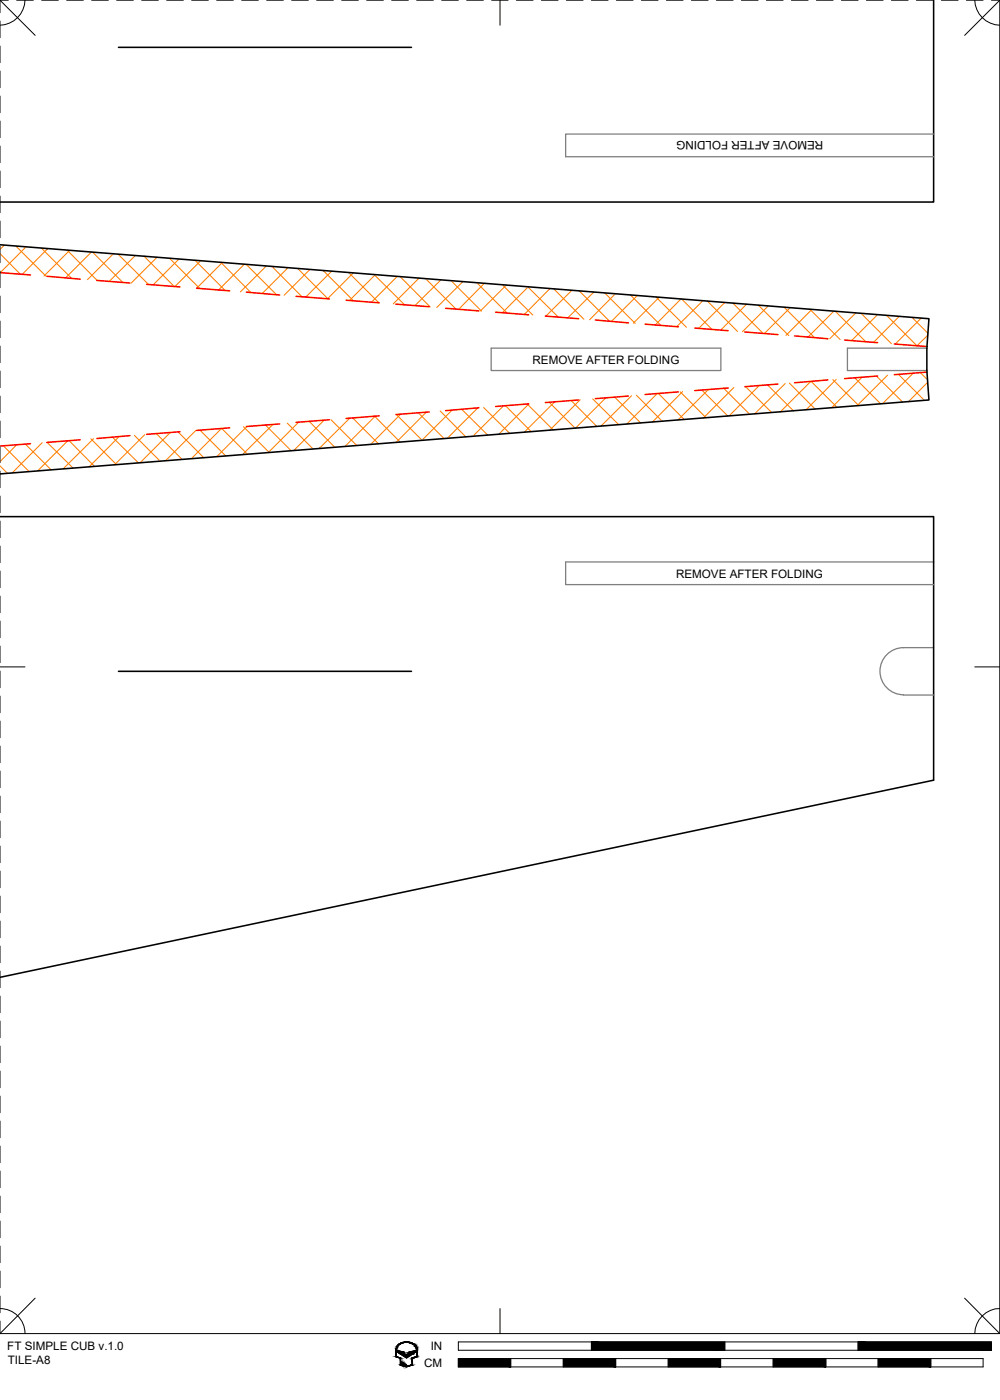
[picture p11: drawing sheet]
<svg xmlns="http://www.w3.org/2000/svg" width="190mm" height="267mm" viewBox="0 0 190 267" stroke-linecap="round" stroke-linejoin="round" font-family="sans-serif">
<defs><g id="words">
<g font-size="2.2">
<text x="156.8" y="26.9" transform="rotate(-180 156.8 26.9)">REMOVE AFTER FOLDING</text>
<text x="101.5" y="69.2">REMOVE AFTER FOLDING</text>
<text x="128.8" y="110">REMOVE AFTER FOLDING</text>
<text x="1.4" y="257.2">FT SIMPLE CUB v.1.0</text>
<text x="82.1" y="257.2">IN</text>
<text x="1.5" y="259.9">TILE-A8</text>
<text x="80.8" y="260.4">CM</text>
</g>
</g></defs>
<!-- layer: 06 CAVITY -->
<g fill="none" stroke="#ff7f00" stroke-width=".2">
<path d="M0 48.3l3.9 3.9M.8 46.7l-.8 .8M3 46.9l5.8 5.7M5 47l-5 4.9M7.9 47.3l5.7 5.7M9.1 47.4l-4.9 4.9M12.8 47.7l5.7 5.7M13.2 47.7l-4.8 4.9M17.4 48l-4.9 4.9M17.7 48.1l5.7 5.7M21.6 48.4l-4.9 4.9M22.5 48.5l5.8 5.7"/>
<path d="M25.7 48.7l-4.9 4.9M27.4 48.8l5.8 5.8M29.9 49l-4.9 4.9M32.3 49.2l5.8 5.8M34.1 49.4l-4.9 4.9M37.2 49.6l5.7 5.8M38.2 49.7l-4.9 4.9M42.1 50l5.7 5.8M42.4 50l-4.9 4.9M46.5 50.3l-4.9 5M46.9 50.4l5.8 5.8M50.7 50.7l-4.9 4.9"/>
<path d="M51.8 50.7l5.7 5.8M54.9 51l-4.9 4.9M56.7 51.1l5.8 5.8M59 51.3l-4.9 4.9M61.6 51.5l5.7 5.8M63.2 51.7l-5 4.9M66.4 51.9l5.8 5.8M67.3 52l-4.9 4.9M71.3 52.3l5.8 5.8M71.5 52.3l-4.9 4.9M75.7 52.7l-5 4.9M76.2 52.7l5.8 5.8"/>
<path d="M79.8 53l-4.9 4.9M81.1 53.1l5.8 5.8M84 53.3l-5 4.9M85.9 53.5l5.8 5.8M88.2 53.7l-5 4.9M90.8 53.9l5.8 5.7M92.3 54l-4.9 4.9M95.7 54.3l5.8 5.7M96.4 54.3l-4.9 4.9M100.6 54.7l5.8 5.7M100.6 54.7l-4.9 4.9M104.8 55l-4.9 4.9"/>
<path d="M105.5 55l5.7 5.8M108.9 55.3l-4.9 4.9M110.3 55.4l5.8 5.8M113.1 55.7l-4.9 4.9M115.2 55.8l5.8 5.8M117.2 56l-4.9 4.9M120.1 56.2l5.8 5.8M121.4 56.3l-4.9 4.9M125 56.6l5.8 5.8M125.6 56.6l-4.9 5M129.7 56.9l-4.9 5M129.8 56.9l5.8 5.8"/>
<path d="M133.9 57.3l-5 4.9M134.7 57.3l5.8 5.8M138.1 57.6l-5 5M139.6 57.7l5.8 5.8M142.2 57.9l-4.9 5M144.5 58.1l5.8 5.8M146.4 58.3l-5 4.9M149.4 58.5l5.8 5.8M150.5 58.6l-4.9 4.9M154.2 58.9l5.8 5.8M154.7 58.9l-5 5M158.9 59.3l-5 4.9"/>
<path d="M159.1 59.3l5.8 5.8M163 59.6l-4.9 4.9M164 59.7l5.8 5.8M167.2 59.9l-5 5M63.1 80l4.9 4.9M66.6 79.7l-5.8 5.7M67.2 79.6l4.9 4.9M71.3 79.3l5 4.9M71.5 79.3l-5.8 5.7M75.5 79l4.9 4.9M76.4 78.9l-5.8 5.8M79.7 78.6l4.9 4.9"/>
<path d="M81.3 78.5l-5.8 5.8M83.8 78.3l5 4.9M86.1 78.1l-5.7 5.8M88 78l4.9 4.9M91 77.7l-5.8 5.8M92.1 77.6l5 4.9M95.9 77.3l-5.8 5.8M96.3 77.3l4.9 4.9M100.5 77l4.9 4.9M100.8 76.9l-5.8 5.8M104.6 76.6l4.9 5M105.7 76.5l-5.8 5.8"/>
<path d="M108.8 76.3l4.9 5M110.5 76.1l-5.8 5.8M112.9 76l5 4.9M115.4 75.8l-5.8 5.8M117.1 75.6l4.9 5M120.3 75.4l-5.8 5.8M121.2 75.3l5 5M125.2 75l-5.8 5.8M125.4 75l4.9 4.9M129.6 74.7l4.9 4.9M130 74.6l-5.7 5.8M133.7 74.3l5 5"/>
<path d="M134.9 74.2l-5.8 5.8M137.9 74l4.9 4.9M139.8 73.8l-5.8 5.8M142 73.7l5 4.9M144.7 73.4l-5.8 5.8M146.2 73.3l5 5M149.6 73.1l-5.8 5.7M150.4 73l4.9 4.9M154.4 72.7l-5.8 5.8M154.5 72.7l5 4.9M158.7 72.3l4.9 5M159.3 72.3l-5.8 5.8"/>
<path d="M162.8 72l5 4.9M164.2 71.9l-5.8 5.8M167 71.7l5 4.9M168.9 60.1l5.8 5.8 2.1-2.1M169.1 71.5l-5.8 5.8M171.2 71.3l4.9 5M171.3 60.3l-4.9 4.9M173.7 60.5l3.1 3M174 71.1l-5.9 5.8M175.3 71l1.4 1.4M175.5 60.6l-4.9 4.9M176.7 72.8l-3.7 3.7"/>
<path d="M0 88.7l1.4 1.4M.6 84.9l5 4.9M3.2 84.7l-3.2 3.3M4.8 84.6l4.9 4.9M8 84.3l-5.7 5.8M9 84.3l4.9 4.8M12.9 83.9l-5.7 5.8M13.1 83.9l4.9 4.9M17.3 83.6l4.9 4.9M17.8 83.6l-5.7 5.7M21.4 83.3l4.9 4.8M22.7 83.2l-5.7 5.7"/>
<path d="M25.6 82.9l4.9 5M27.6 82.8l-5.8 5.7M29.8 82.6l4.9 4.9M32.4 82.4l-5.7 5.7M33.9 82.3l4.9 4.9M37.3 82l-5.7 5.8M38.1 81.9l4.9 5M46.4 81.3l4.9 4.9M47.1 81.2l-5.8 5.8M47.1 86.5l-4.9-4.9-5.7 5.8M50.6 81l4.9 4.9M52 80.9l-5.8 5.7"/>
<path d="M54.7 80.6l4.9 4.9M56.9 80.5l-5.8 5.7M58.9 80.3l4.9 4.9M61.7 80.1l-5.7 5.7"/>
</g>
<!-- layer: 08 CUTOUT -->
<path d="M177.9 25.5h-70.1v4.4h70.1M93.6 66.3h43.7v4.3h-43.7zM176.6 66.3h-15.2v4.3h15.2M177.9 107.1h-70.1v4.3h70.1M172.1 132.4h5.8M177.9 123.4h-5.8a4.5 4.5 0 0 0-4.5 4.5 4.5 4.5 0 0 0 4.5 4.5" fill="none" stroke="#808080" stroke-width=".25"/>
<!-- layer: 01 CUT -->
<path d="M22.6 9h55.8M177.9 0v38.5h-177.9M0 46.6l177 14.1-.4 5.6v4.3l.4 5.6-177 14.1M0 98.4h177.9v50.2l-177.9 37.6M22.6 127.9h55.8" fill="none" stroke="#000" stroke-width=".3"/>
<!-- layer: 02 SCORE -->
<g fill="none" stroke="#f00" stroke-width=".3">
<path d="M0 51.9l5.8 .5M8.9 52.6l6.4 .6M18.5 53.4l6.3 .5M27.9 54.2l6.4 .5M37.5 54.9l6.3 .5M46.9 55.7l6.4 .5M56.4 56.4l6.4 .5M65.9 57.2l6.3 .5M75.4 57.9l6.4 .5M84.9 58.7l6.3 .5M94.4 59.5l6.3 .5M62.8 80l-6.4 .5"/>
<path d="M72.2 79.2l-6.3 .5M81.8 78.5l-6.4 .5M91.2 77.7l-6.3 .5M100.7 76.9l-6.3 .5M103.9 60.2l6.3 .5M110.2 76.2l-6.3 .5M113.4 61l6.3 .5M119.7 75.4l-6.3 .5M122.9 61.8l6.3 .5M129.2 74.7l-6.3 .5M132.4 62.5l6.3 .5M138.7 73.9l-6.3 .5"/>
<path d="M141.9 63.2l6.3 .5M148.2 73.2l-6.3 .5M151.4 64l6.3 .5M157.7 72.4l-6.3 .5M160.9 64.8l6.3 .5M167.2 71.6l-6.3 .5M170.4 65.5l6.2 .5M176.6 70.9l-6.2 .5M5.8 84.5l-5.8 .5M15.3 83.8l-6.4 .5M24.8 83l-6.3 .5M34.3 82.2l-6.4 .5"/>
<path d="M43.8 81.5l-6.3 .5M53.3 80.8l-6.4 .5"/>
</g>
<!-- layer: 22 TILED -->
<g fill="#000" stroke="#000" stroke-width=".19">
<path d="M75.7 257.2l1.1 .4h-1.1zM76.4 258h2.1l-1.1 .7zM77 255.6h.8zM78 257.6l1.2-.4v.4zM77 260.3h.8l-.4 .1z"/>
<path d="M75.4 257.2l.1 1.2v-1.2zM75.4 257.2l.1 1.2h-.1z"/>
<path d="M75.4 258.4l.3 .1zM75.4 258.4l.3 .1z"/>
<path d="M75.5 256.9h.1zM75.5 256.9h.1z"/>
<path d="M75.5 256.9v.3l.1-.3zM75.5 256.9v.3h-.1z"/>
<path d="M75.6 256.6v.3l.1-.3zM75.6 256.6l-.1 .3z"/>
<path d="M75.6 256.6h.1zM75.6 256.6h.1z"/>
<path d="M75.4 258.5l1 .2zM75.4 258.5l1 .2z"/>
<path d="M75.7 256.4v.2l.1-.2zM75.7 256.4v.2h-.1z"/>
<path d="M75.8 256.3v.1l.1-.1zM75.8 256.3l-.1 .1z"/>
<path d="M75.9 256.2v.1l.1-.1zM75.8 256.3l.1-.1z"/>
<path d="M76 256.1v.1l.2-.1zM76 256.1l-.1 .1z"/>
<path d="M76.1 256l.1 .1 .1-.1zM76.1 256l.1 .1h-.2z"/>
<path d="M76.1 258.7l.3 .1zM76.1 258.7l.3 .1z"/>
<path d="M76.3 258.8l.1 1.2v-1.2zM76.3 258.8l.1 1.2h-.1z"/>
<path d="M76.3 255.9v.1l.2-.1zM76.1 256l.2-.1z"/>
<path d="M76.4 255.9h.2zM76.3 255.9h.2z"/>
<path d="M76.5 259.5l.1 .5v-.5zM76.5 259.5l.1 .5h-.1z"/>
<path d="M75.7 257.6h1.3zM75.7 257.6h1.3z"/>
<path d="M76.6 255.8v.1l.3-.1zM76.4 255.9l.2-.1z"/>
<path d="M76.8 259.6l.1 .5v-.5zM76.8 259.6l.1 .5h-.1z"/>
<path d="M75.8 257.6l1.2 .2v-.2zM75.8 257.6l1.2 .2h-.9z"/>
<path d="M76.1 257.8l1.1 .2-.2-.2zM76.1 257.8l1.1 .2h-.8z"/>
<path d="M76.6 255.7h.5zM76.6 255.7l.3 .1z"/>
<path d="M77 259.8l.1 .4v-.4zM77 259.8l.1 .4h-.1z"/>
<path d="M76.7 255.7h.5zM76.6 255.7h.5z"/>
<path d="M77.3 260l.1 .2zM77.3 260l.1 .2z"/>
<path d="M77 255.6l1.1 .1zM76.7 255.7l.3-.1 1.1 .1z"/>
<path d="M77.6 255.7h.6zM77.6 255.7h.6z"/>
<path d="M77.7 255.7l.6 .1zM77.7 255.7l.6 .1z"/>
<path d="M78 255.8l.5 .1zM78 255.8l.5 .1z"/>
<path d="M78.3 255.9h.2zM78.3 255.9h.2z"/>
<path d="M78.3 255.9l.5 .1zM78.3 255.9l.5 .1z"/>
<path d="M78.5 258.8l.1 1.2v-1.2zM78.5 258.8l.1 1.2h-.1z"/>
<path d="M78.6 256l.3 .1zM78.6 256l.3 .1z"/>
<path d="M78.5 258.7l.1 .1 .2-.1zM78.5 258.7l.1 .1z"/>
<path d="M77.8 257.8l.7 .2 .3-.2zM77.8 257.8l.7 .2h-.9z"/>
<path d="M78.7 256.1l.3 .1zM78.7 256.1l.3 .1z"/>
<path d="M78.9 256.2l.2 .1zM78.9 256.2l.2 .1z"/>
<path d="M77.8 257.6l1 .2 .3-.2zM77.8 257.6l1 .2h-1z"/>
<path d="M79 256.3l.2 .1zM79 256.3l.2 .1z"/>
<path d="M79.1 256.4l.2 .2zM79.1 256.4l.2 .2z"/>
<path d="M78 257.6h1.2zM77.8 257.6h1.3z"/>
<path d="M79.2 256.6h.1zM79.2 256.6h.1z"/>
<path d="M79.2 256.6l.2 .3zM79.2 256.6l.2 .3z"/>
<path d="M79.3 256.9h.1zM79.3 256.9h.1z"/>
<path d="M79.3 256.9l.2 .3zM79.3 256.9l.2 .3z"/>
<path d="M79.4 257.2l.1 1.2v-1.2zM79.4 257.2l.1 1.2h-.1z"/>
<path d="M79.4 258.4l.1 .1zM79.2 258.5h.3z"/>
<path d="M78.8 258.7l.7-.2h-.3zM78.5 258.7l.7-.2-.4 .2z"/>
<path d="M87.3 258.8l10 1.6v-1.6zM87.3 258.8l10 1.6h-10z"/>
<path d="M107.3 258.8l10 1.6v-1.6zM107.3 258.8l10 1.6h-10z"/>
<path d="M127.3 258.8l10 1.6v-1.6zM127.3 258.8l10 1.6h-10z"/>
<path d="M112.7 255.6l25.4 1.6v-1.6zM112.7 255.6l25.4 1.6h-25.4z"/>
<path d="M147.3 258.8l10 1.6v-1.6zM147.3 258.8l10 1.6h-10z"/>
<path d="M167.3 258.8l10 1.6v-1.6zM167.3 258.8l10 1.6h-10z"/>
<path d="M163.5 255.6l25.4 1.6v-1.6zM163.5 255.6l25.4 1.6h-25.4z"/>
<path d="M76.3 260h.1zM76.3 260h.1z"/>
<path d="M76.5 260h.1zM76.5 260h.1z"/>
<path d="M76.3 260h.2zM76.3 260h.2z"/>
<path d="M76.3 260l.3 .1zM76.3 260l.3 .1zM76.3 260.1h.3zM76.3 260.1h.3z"/>
<path d="M76.3 260.1h.3zM76.3 260.1h.3z"/>
<path d="M76.3 260.1h.5zM76.3 260.1h.5z"/>
<path d="M76.8 260.1h.1zM76.8 260.1h.1z"/>
<path d="M76.4 260.1l.5 .1zM76.4 260.1l.5 .1z"/>
<path d="M76.5 260.2h.5zM76.5 260.2h.5z"/>
<path d="M77 260.2h.1zM77 260.2h.1z"/>
<path d="M76.7 260.2h.4zM76.7 260.2h.4z"/>
<path d="M76.8 260.2l.5 .1zM76.8 260.2l.5 .1z"/>
<path d="M77.3 260.2l.1 .1zM77.3 260.2l.1 .1z"/>
<path d="M76.9 260.3h.5zM76.9 260.3h.5z"/>
<path d="M77.5 260.3h.4zM77.4 260.3h.4z"/>
<path d="M78.5 260l.1 .1zM78.2 260.1h.4z"/>
<path d="M77.9 260.3l.7-.2h-.4zM77.5 260.3l.7-.2-.3 .2z"/>
</g>
<g fill="none" stroke="#000" stroke-width=".19">
<path d="M0 0h1.6M0 0v2.4M0 4v3.2M0 8.8v3.1M0 13.5v3.2M0 18.3v3.2M0 0l6.7 6.7M3.2 0h3.2M4.8 0a4.9 4.9 0 0 1-4.8 4.8M7.9 0h3.2M12.7 0h3.2M17.5 0h3.1"/>
<path d="M22.2 0h3.2M27 0h3.2M31.8 0h3.1M36.5 0h3.2M41.3 0h3.2M46 0h3.2M50.8 0h3.2M55.6 0h3.1M60.3 0h3.2M65.1 0h3.2M69.9 0h3.1M74.6 0h3.2"/>
<path d="M79.4 0h3.2M84.1 0h3.2M88.9 0h3.2M93.7 0h3.1M95.3 0v4.8M98.4 0h3.2M103.1 0h3.2M107.9 0h3.2M112.7 0h3.1M117.4 0h3.2M122.2 0h3.2M127 0h3.1"/>
<path d="M131.7 0h3.2M136.5 0h3.2M141.2 0h3.2M146 0h3.2M150.8 0h3.1M155.5 0h3.2M160.3 0h3.2M165.1 0h3.1M169.8 0h3.2M174.6 0h3.2M179.3 0h3.2M184.1 0h3.2"/>
<path d="M185.7 0a4.9 4.9 0 0 0 4.8 4.8M188.9 0h1.6M190.5 0v254M190.5 0l-6.7 6.7M0 23.1v3.1M0 27.8v3.2M0 32.6v3.2M0 37.3v3.2M0 42.1v3.2M0 46.9v3.1M0 51.6v3.2M0 56.4v3.2"/>
<path d="M0 61.2v3.1M0 65.9v3.2M0 70.7v3.2M0 75.4v3.2M0 80.2v3.2M0 85v3.1M0 89.7v3.2M0 94.5v3.2M0 99.3v3.1M0 104v3.2M0 108.8v3.2M0 113.6v3.1"/>
<path d="M0 118.3v3.2M0 127h4.8M0 123.1v3.2M0 127.8v3.2M0 132.6v3.2M0 137.4v3.1M185.7 127h4.8M0 142.1v3.2M0 146.9v3.2M0 151.7v3.1M0 156.4v3.2M0 161.2v3.2"/>
<path d="M0 165.9v3.2M0 170.7v3.2M0 175.5v3.1M0 180.2v3.2M0 185v3.2M0 189.8v3.1M0 194.5v3.2M0 199.3v3.2M0 204v3.2M0 208.8v3.2M0 213.6v3.1M0 218.3v3.2"/>
<path d="M0 223.1v3.2M0 227.9v3.1M0 232.6v3.2M0 237.4v3.2M0 242.1v3.2M0 246.9v3.2M0 251.7v2.3M0 254h190.5M0 249.3a4.7 4.7 0 0 1 4.8 4.7M6.7 247.3l-6.7 6.7M75.5 257.2v1.2l.9 .3v1.3h.1v-.5h.1v.6h.2v-.5h.1v.6h.1v-.4h.1v.4l.2 .1v-.3l.1 .3 1.1-.3v-1.3l.9-.3v-1.2M75.6 257.1a2 2 0 0 1 3.2-1l.5 .7 .1 .3"/>
<path d="M75.7 257.2l1.3 .4 .2 .4h.4l.2-.4 1.4-.4v.4l-1.8 1.1-1.7-1.1zM75.8 256.3a2.26 2.26 0 0 1 3.6 .6l.1 1.6-.9 .3v1.3l-1.2 .3-1.1-.3v-1.3l-.9-.3a2.64 2.64 0 0 1 .4-2.2zM87.3 255.6h101.6v1.6h-101.6zM87.3 258.8h100v1.6h-100zM95.3 249.3v4.7M97.3 258.8v1.6M107.3 258.8v1.6M112.7 255.6v1.6M117.3 258.8v1.6M127.3 258.8v1.6M137.3 258.8v1.6M138.1 255.6v1.6"/>
<path d="M147.3 258.8v1.6M157.3 258.8v1.6M163.5 255.6v1.6M167.3 258.8v1.6M177.3 258.8v1.6M183.8 247.3l6.7 6.7M190.5 249.3a4.8 4.8 0 0 0-4.8 4.7"/>
</g>
<use href="#words"/>
</svg>
